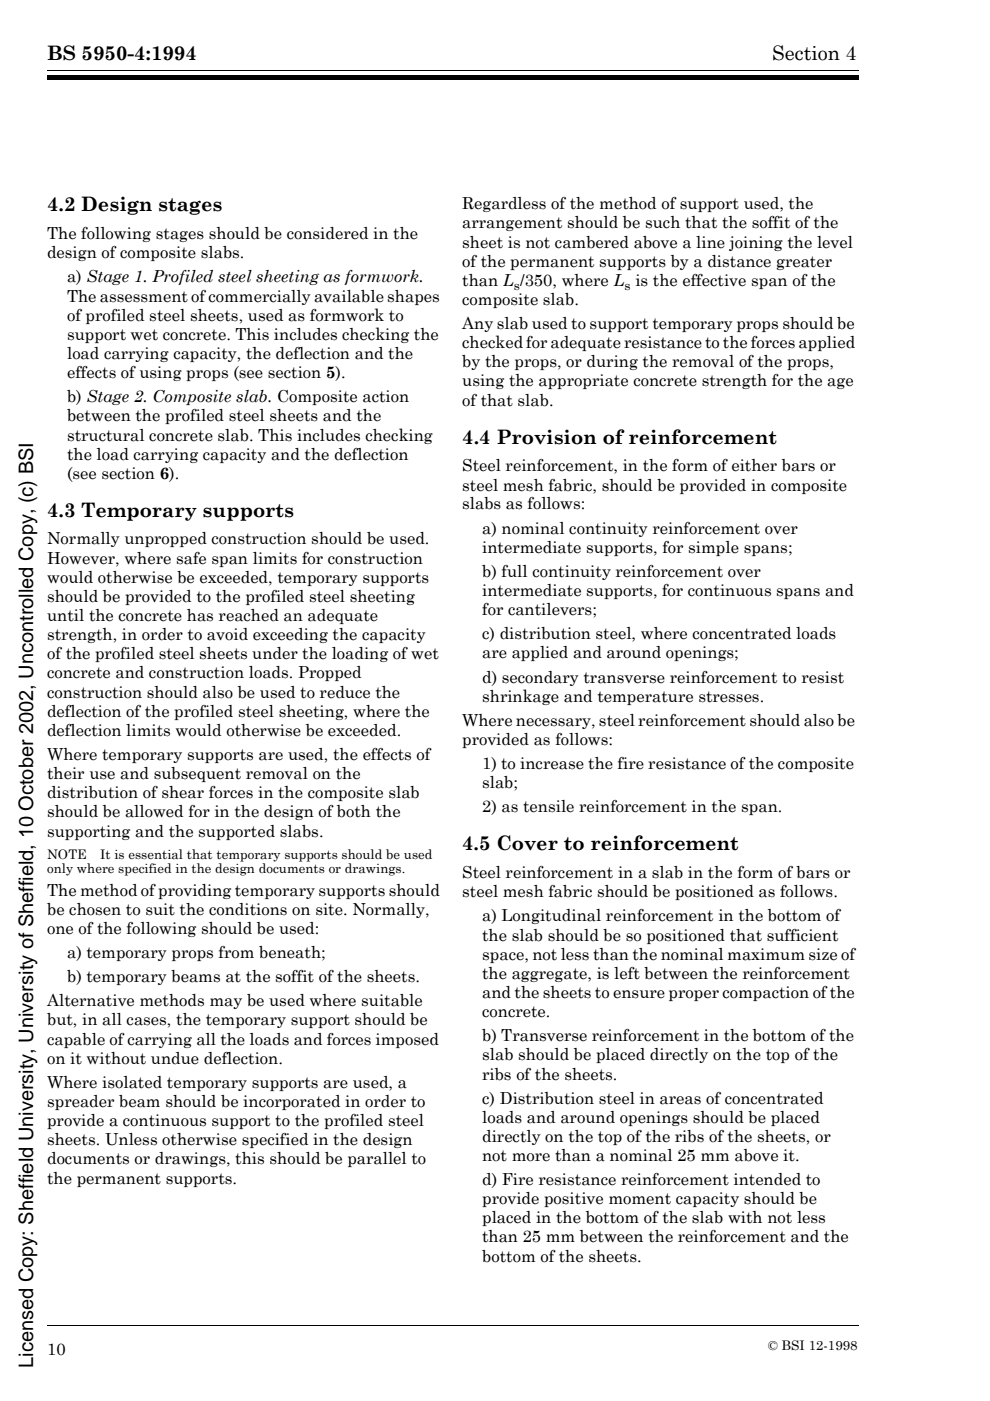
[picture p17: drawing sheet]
<svg xmlns="http://www.w3.org/2000/svg" width="210mm" height="297mm" viewBox="0 0 210 297" stroke-linecap="round" stroke-linejoin="round" font-family="sans-serif">
<defs><g id="words">
<g font-size="4.2">
<text x="10" y="12.8">BS 5950-4:1994</text>
<text x="163.7" y="12.7">Section 4</text>
<text x="10" y="44.8">4.2 Design stages</text>
<text x="98" y="94.1">4.4 Provision of reinforcement</text>
<text x="10" y="109.6">4.3 Temporary supports</text>
<text x="98" y="180.3">4.5 Cover to reinforcement</text>
<text x="7.1" y="290" transform="rotate(-90 7.1 290)">Licensed Copy: Sheffield University, University of Sheffield, 10 October 2002, Uncontrolled Copy, (c) BSI</text>
</g>
<g font-size="3.5">
<text x="98" y="44.4">Regardless of the method of support used, the</text>
<text x="10" y="50.7">The following stages should be considered in the</text>
<text x="98" y="48.4">arrangement should be such that the soffit of the</text>
<text x="98" y="52.5">sheet is not cambered above a line joining the level</text>
<text x="10" y="54.8">design of composite slabs.</text>
<text x="14.2" y="59.9">a) Stage 1. Profiled steel sheeting as formwork.</text>
<text x="98" y="56.5">of the permanent supports by a distance greater</text>
<text x="14.2" y="64">The assessment of commercially available shapes</text>
<text x="98" y="60.6">than L /350, where L is the effective span of the</text>
<text x="98" y="64.6">composite slab.</text>
<text x="14.2" y="68">of profiled steel sheets, used as formwork to</text>
<text x="98" y="69.8">Any slab used to support temporary props should be</text>
<text x="14.2" y="72">support wet concrete. This includes checking the</text>
<text x="14.2" y="76.1">load carrying capacity, the deflection and the</text>
<text x="98" y="73.8">checked for adequate resistance to the forces applied</text>
<text x="98" y="77.9">by the props, or during the removal of the props,</text>
<text x="14.2" y="80.2">effects of using props (see section 5).</text>
<text x="98" y="81.9">using the appropriate concrete strength for the age</text>
<text x="14.2" y="89.4">between the profiled steel sheets and the</text>
<text x="14.2" y="85.3">b) Stage 2. Composite slab. Composite action</text>
<text x="98" y="86">of that slab.</text>
<text x="14.2" y="93.4">structural concrete slab. This includes checking</text>
<text x="14.2" y="97.4">the load carrying capacity and the deflection</text>
<text x="14.2" y="101.5">(see section 6).</text>
<text x="98" y="99.9">Steel reinforcement, in the form of either bars or</text>
<text x="98" y="104">steel mesh fabric, should be provided in composite</text>
<text x="98" y="108">slabs as follows:</text>
<text x="102.2" y="113.1">a) nominal continuity reinforcement over</text>
<text x="10" y="115.4">Normally unpropped construction should be used.</text>
<text x="10" y="119.5">However, where safe span limits for construction</text>
<text x="102.2" y="117.2">intermediate supports, for simple spans;</text>
<text x="10" y="123.6">would otherwise be exceeded, temporary supports</text>
<text x="102.2" y="122.3">b) full continuity reinforcement over</text>
<text x="10" y="127.6">should be provided to the profiled steel sheeting</text>
<text x="10" y="131.7">until the concrete has reached an adequate</text>
<text x="102.2" y="126.4">intermediate supports, for continuous spans and</text>
<text x="102.2" y="130.5">for cantilevers;</text>
<text x="10" y="135.7">strength, in order to avoid exceeding the capacity</text>
<text x="102.2" y="135.5">c) distribution steel, where concentrated loads</text>
<text x="10" y="139.8">of the profiled steel sheets under the loading of wet</text>
<text x="10" y="143.8">concrete and construction loads. Propped</text>
<text x="102.2" y="139.6">are applied and around openings;</text>
<text x="10" y="147.9">construction should also be used to reduce the</text>
<text x="102.2" y="144.7">d) secondary transverse reinforcement to resist</text>
<text x="102.2" y="148.8">shrinkage and temperature stresses.</text>
<text x="10" y="152">deflection of the profiled steel sheeting, where the</text>
<text x="98" y="153.9">Where necessary, steel reinforcement should also be</text>
<text x="10" y="156">deflection limits would otherwise be exceeded.</text>
<text x="10" y="161.1">Where temporary supports are used, the effects of</text>
<text x="98" y="158">provided as follows:</text>
<text x="10" y="165.2">their use and subsequent removal on the</text>
<text x="102.2" y="163.1">1) to increase the fire resistance of the composite</text>
<text x="102.2" y="167.1">slab;</text>
<text x="10" y="169.2">distribution of shear forces in the composite slab</text>
<text x="10" y="173.3">should be allowed for in the design of both the</text>
<text x="102.2" y="172.2">2) as tensile reinforcement in the span.</text>
<text x="10" y="177.4">supporting and the supported slabs.</text>
<text x="10" y="189.9">The method of providing temporary supports should</text>
<text x="98" y="186.2">Steel reinforcement in a slab in the form of bars or</text>
<text x="98" y="190.2">steel mesh fabric should be positioned as follows.</text>
<text x="10" y="194">be chosen to suit the conditions on site. Normally,</text>
<text x="102.2" y="195.4">a) Longitudinal reinforcement in the bottom of</text>
<text x="10" y="198">one of the following should be used:</text>
<text x="14.2" y="203.1">a) temporary props from beneath;</text>
<text x="102.2" y="199.4">the slab should be so positioned that sufficient</text>
<text x="102.2" y="203.5">space, not less than the nominal maximum size of</text>
<text x="14.2" y="208.2">b) temporary beams at the soffit of the sheets.</text>
<text x="102.2" y="207.5">the aggregate, is left between the reinforcement</text>
<text x="10" y="213.3">Alternative methods may be used where suitable</text>
<text x="102.2" y="211.6">and the sheets to ensure proper compaction of the</text>
<text x="102.2" y="215.6">concrete.</text>
<text x="10" y="217.4">but, in all cases, the temporary support should be</text>
<text x="10" y="221.5">capable of carrying all the loads and forces imposed</text>
<text x="102.2" y="220.8">b) Transverse reinforcement in the bottom of the</text>
<text x="10" y="225.5">on it without undue deflection.</text>
<text x="102.2" y="224.8">slab should be placed directly on the top of the</text>
<text x="10" y="230.6">Where isolated temporary supports are used, a</text>
<text x="102.2" y="228.9">ribs of the sheets.</text>
<text x="10" y="234.7">spreader beam should be incorporated in order to</text>
<text x="10" y="238.7">provide a continuous support to the profiled steel</text>
<text x="102.2" y="234">c) Distribution steel in areas of concentrated</text>
<text x="102.2" y="238">loads and around openings should be placed</text>
<text x="10" y="242.8">sheets. Unless otherwise specified in the design</text>
<text x="102.2" y="242.1">directly on the top of the ribs of the sheets, or</text>
<text x="10" y="246.9">documents or drawings, this should be parallel to</text>
<text x="10" y="250.9">the permanent supports.</text>
<text x="102.2" y="246.2">not more than a nominal 25 mm above it.</text>
<text x="102.2" y="251.3">d) Fire resistance reinforcement intended to</text>
<text x="102.2" y="255.3">provide positive moment capacity should be</text>
<text x="102.2" y="259.4">placed in the bottom of the slab with not less</text>
<text x="102.2" y="263.4">than 25 mm between the reinforcement and the</text>
<text x="102.2" y="267.5">bottom of the sheets.</text>
<text x="10" y="287.4">10</text>
</g>
<g font-size="2.8">
<text x="109" y="61.5">s</text>
<text x="132.4" y="61.5">s</text>
<text x="10" y="182">NOTE</text>
<text x="10" y="185.2">only where specified in the design documents or drawings.</text>
<text x="21.2" y="182">It is essential that temporary supports should be used</text>
<text x="162.9" y="286.2">© BSI 12-1998</text>
</g>
</g></defs>
<g fill="#fff" stroke="#fff" stroke-width=".21">
<path d="M75.9 66.1h11.4a2.89 2.89 0 0 1 2.9 2.6h-6.2a1.17 1.17 0 0 0-1-1.4h-1.3v1.4h-5.8z"/>
<path d="M75.9 69.5h5.8v1.6a2.01 2.01 0 0 0 2.1-.5l.2-1.1 3.6 2.8h-11.7z"/>
<path d="M75.8 73h11.7a2.9 2.9 0 0 1 3 2.8h-6a1.22 1.22 0 0 0-1.4-1.4h-1.4v1.4h-5.8z"/>
<path d="M75.9 76.6h5.8v1.4h1.5a1.19 1.19 0 0 0 1.2-1.4h6.1a4 4 0 0 1-4.3 2.7h-10.3z"/>
<path d="M83.9 69.5h6.3a3 3 0 0 1-2.8 2.8z"/>
</g>
<path d="M10 15h172M10 281h172" fill="none" stroke="#000" stroke-width=".21"/>
<path d="M10 16h172v1h-172z" fill="#000"/>
<use href="#words"/>
</svg>
